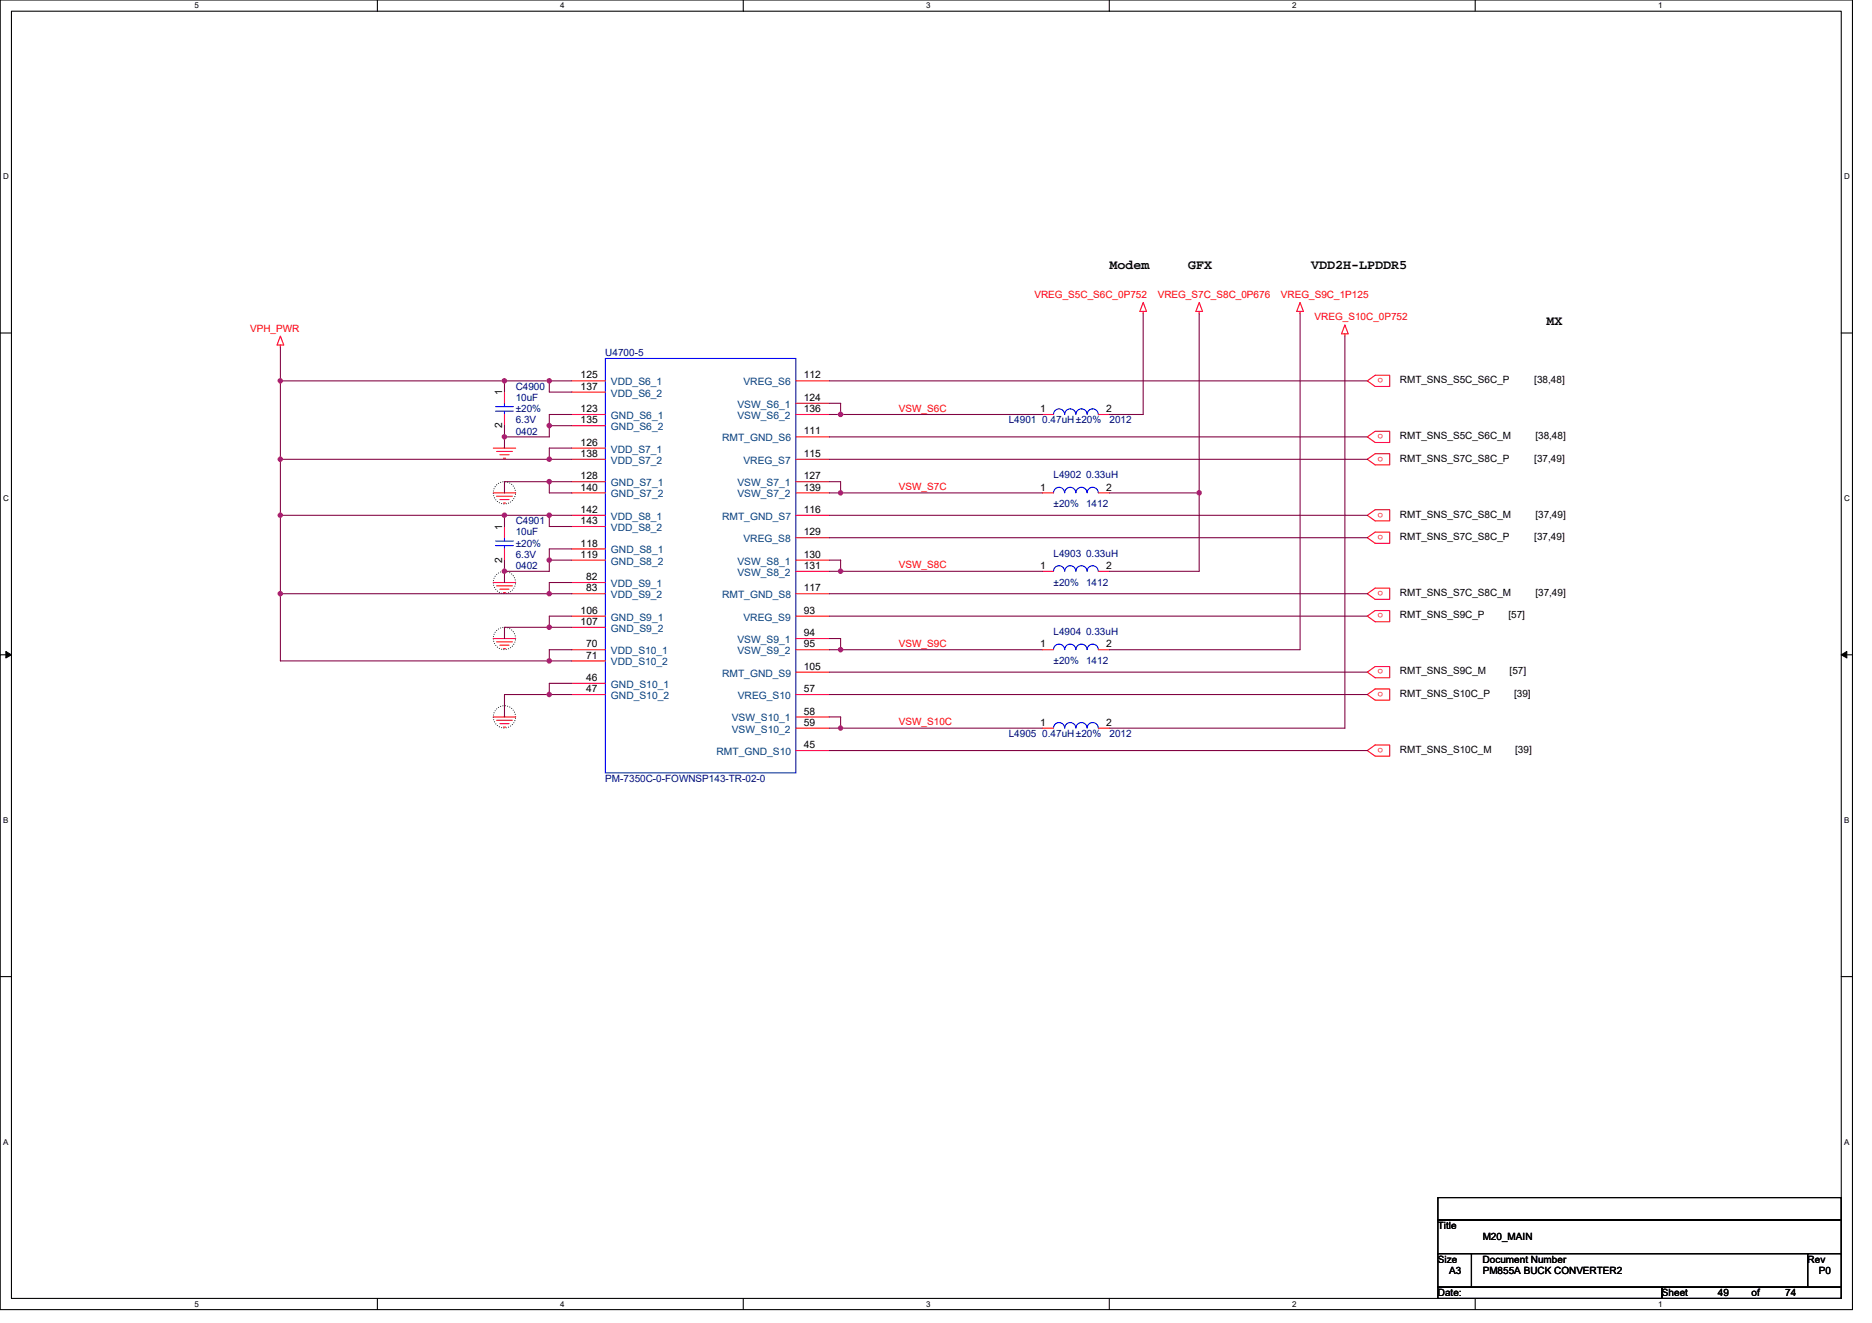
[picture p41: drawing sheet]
<svg xmlns="http://www.w3.org/2000/svg" width="297mm" height="210mm" viewBox="0 0 297 210" stroke-linecap="round" stroke-linejoin="round" font-family="sans-serif">
<defs><g id="words">
<g font-size="2.1">
<text x="176.1" y="42.7">Modem</text>
<text x="188.5" y="42.7">GFX</text>
<text x="208.1" y="42.7">VDD2H-LPDDR5</text>
<text x="245.4" y="51.6">MX</text>
</g>
<g font-size="1.6" fill="#f00">
<text x="164.1" y="47.3">VREG_S5C_S6C_0P752</text>
<text x="183.7" y="47.3">VREG_S7C_S8C_0P676</text>
<text x="203.3" y="47.3">VREG_S9C_1P125</text>
<text x="39.7" y="52.6">VPH_PWR</text>
<text x="208.6" y="50.8">VREG_S10C_0P752</text>
<text x="142.6" y="65.3">VSW_S6C</text>
<text x="219.5" y="60" transform="rotate(180 219.5 60)">o</text>
<text x="219.5" y="68.9" transform="rotate(180 219.5 68.9)">o</text>
<text x="142.6" y="77.8">VSW_S7C</text>
<text x="219.5" y="72.5" transform="rotate(180 219.5 72.5)">o</text>
<text x="219.5" y="81.4" transform="rotate(180 219.5 81.4)">o</text>
<text x="219.5" y="84.9" transform="rotate(180 219.5 84.9)">o</text>
<text x="142.6" y="90.2">VSW_S8C</text>
<text x="219.5" y="93.8" transform="rotate(180 219.5 93.8)">o</text>
<text x="219.5" y="97.4" transform="rotate(180 219.5 97.4)">o</text>
<text x="142.6" y="102.7">VSW_S9C</text>
<text x="219.5" y="106.3" transform="rotate(180 219.5 106.3)">o</text>
<text x="219.5" y="109.8" transform="rotate(180 219.5 109.8)">o</text>
<text x="142.6" y="115.1">VSW_S10C</text>
<text x="219.5" y="118.7" transform="rotate(180 219.5 118.7)">o</text>
</g>
<g font-size="1.6" fill="#000080">
<text x="96.1" y="56.5">U4700-5</text>
<text x="81.8" y="61.9">C4900</text>
<text x="81.8" y="63.6">10uF</text>
<text x="81.8" y="65.4">±20%</text>
<text x="81.8" y="69">0402</text>
<text x="81.8" y="67.2">6.3V</text>
<text x="160.1" y="67.2">L4901 0.47uH±20%</text>
<text x="176.1" y="67.2">2012</text>
<text x="167.2" y="75.9">L4902 0.33uH</text>
<text x="81.8" y="83.2">C4901</text>
<text x="167.2" y="80.5">±20%</text>
<text x="172.3" y="80.5">1412</text>
<text x="81.8" y="85">10uF</text>
<text x="81.8" y="88.5">6.3V</text>
<text x="81.8" y="86.8">±20%</text>
<text x="167.2" y="88.4">L4903 0.33uH</text>
<text x="81.8" y="90.3">0402</text>
<text x="167.2" y="93">±20%</text>
<text x="172.3" y="93">1412</text>
<text x="167.2" y="100.8">L4904 0.33uH</text>
<text x="167.2" y="105.4">±20%</text>
<text x="172.3" y="105.4">1412</text>
<text x="160.1" y="117">L4905 0.47uH±20%</text>
<text x="176.1" y="117">2012</text>
<text x="96.1" y="124.1">PM-7350C-0-FOWNSP143-TR-02-0</text>
</g>
<g font-size="1.6">
<text x="79.7" y="62.8" transform="rotate(-90 79.7 62.8)">1</text>
<text x="92.1" y="60.1">125</text>
<text x="92.1" y="61.8">137</text>
<text x="92.1" y="65.4">123</text>
<text x="127.5" y="60.1">112</text>
<text x="127.5" y="63.6">124</text>
<text x="127.5" y="65.4">136</text>
<text x="165" y="65.4">1</text>
<text x="175.5" y="65.4">2</text>
<text x="222.1" y="60.8">RMT_SNS_S5C_S6C_P</text>
<text x="243.5" y="60.8">[38,48]</text>
<text x="79.7" y="67.9" transform="rotate(-90 79.7 67.9)">2</text>
<text x="92.1" y="67.2">135</text>
<text x="92.1" y="70.7">126</text>
<text x="127.5" y="69">111</text>
<text x="222.1" y="69.7">RMT_SNS_S5C_S6C_M</text>
<text x="243.6" y="69.7">[38,48]</text>
<text x="92.1" y="72.5">138</text>
<text x="92.1" y="76.1">128</text>
<text x="92.1" y="77.9">140</text>
<text x="127.5" y="72.5">115</text>
<text x="127.5" y="76.1">127</text>
<text x="127.5" y="77.9">139</text>
<text x="165" y="77.9">1</text>
<text x="175.5" y="77.9">2</text>
<text x="222.1" y="73.3">RMT_SNS_S7C_S8C_P</text>
<text x="243.5" y="73.3">[37,49]</text>
<text x="92.1" y="81.4">142</text>
<text x="92.1" y="83.2">143</text>
<text x="127.5" y="81.4">116</text>
<text x="222.1" y="82.1">RMT_SNS_S7C_S8C_M</text>
<text x="243.6" y="82.1">[37,49]</text>
<text x="79.7" y="89.3" transform="rotate(-90 79.7 89.3)">2</text>
<text x="79.7" y="84.1" transform="rotate(-90 79.7 84.1)">1</text>
<text x="92.1" y="86.7">118</text>
<text x="92.1" y="88.5">119</text>
<text x="127.5" y="85">129</text>
<text x="127.5" y="88.5">130</text>
<text x="222.1" y="85.7">RMT_SNS_S7C_S8C_P</text>
<text x="243.5" y="85.7">[37,49]</text>
<text x="93" y="92.1">82</text>
<text x="93" y="93.9">83</text>
<text x="127.5" y="90.3">131</text>
<text x="127.5" y="93.9">117</text>
<text x="165" y="90.3">1</text>
<text x="175.5" y="90.3">2</text>
<text x="222.1" y="94.6">RMT_SNS_S7C_S8C_M</text>
<text x="243.6" y="94.6">[37,49]</text>
<text x="92.1" y="97.4">106</text>
<text x="92.1" y="99.2">107</text>
<text x="127.5" y="97.4">93</text>
<text x="127.5" y="101">94</text>
<text x="222.1" y="98.1">RMT_SNS_S9C_P</text>
<text x="239.3" y="98.1">[57]</text>
<text x="93" y="102.7">70</text>
<text x="93" y="104.5">71</text>
<text x="127.5" y="102.7">95</text>
<text x="127.5" y="106.3">105</text>
<text x="165" y="102.7">1</text>
<text x="175.5" y="102.7">2</text>
<text x="222.1" y="107">RMT_SNS_S9C_M</text>
<text x="239.5" y="107">[57]</text>
<text x="93" y="108.1">46</text>
<text x="93" y="109.9">47</text>
<text x="127.5" y="113.4">58</text>
<text x="127.5" y="109.9">57</text>
<text x="222.1" y="110.6">RMT_SNS_S10C_P</text>
<text x="240.2" y="110.6">[39]</text>
<text x="127.5" y="115.2">59</text>
<text x="127.5" y="118.7">45</text>
<text x="165" y="115.2">1</text>
<text x="175.5" y="115.2">2</text>
<text x="222.1" y="119.5">RMT_SNS_S10C_M</text>
<text x="240.4" y="119.5">[39]</text>
<text x="228.1" y="195.1">Title</text>
<text x="235.3" y="196.8">M20_MAIN</text>
<text x="228.1" y="200.4">Size</text>
<text x="229.9" y="202.2">A3</text>
<text x="235.3" y="200.4">Document Number</text>
<text x="235.3" y="202.2">PM855A BUCK CONVERTER2</text>
<text x="286.8" y="200.4">Rev</text>
<text x="288.6" y="202.2">P0</text>
<text x="228.1" y="205.7">Date:</text>
<text x="263.7" y="205.7">Sheet</text>
<text x="272.6" y="205.7">49</text>
<text x="277.9" y="205.7">of</text>
<text x="283.3" y="205.7">74</text>
</g>
<g font-size="1.6" fill="#004080">
<text x="96.9" y="61.2">VDD_S6_1</text>
<text x="96.9" y="62.9">VDD_S6_2</text>
<text x="117" y="64.7">VSW_S6_1</text>
<text x="118" y="61.2">VREG_S6</text>
<text x="96.9" y="66.5">GND_S6_1</text>
<text x="96.9" y="68.3">GND_S6_2</text>
<text x="96.9" y="71.8">VDD_S7_1</text>
<text x="114.6" y="70.1">RMT_GND_S6</text>
<text x="117" y="66.5">VSW_S6_2</text>
<text x="96.9" y="73.6">VDD_S7_2</text>
<text x="96.9" y="77.2">GND_S7_1</text>
<text x="117" y="77.2">VSW_S7_1</text>
<text x="118" y="73.6">VREG_S7</text>
<text x="96.9" y="79">GND_S7_2</text>
<text x="96.9" y="82.5">VDD_S8_1</text>
<text x="114.6" y="82.5">RMT_GND_S7</text>
<text x="117" y="79">VSW_S7_2</text>
<text x="96.9" y="84.3">VDD_S8_2</text>
<text x="96.9" y="87.8">GND_S8_1</text>
<text x="96.9" y="89.6">GND_S8_2</text>
<text x="117" y="89.6">VSW_S8_1</text>
<text x="118" y="86.1">VREG_S8</text>
<text x="96.9" y="93.2">VDD_S9_1</text>
<text x="96.9" y="95">VDD_S9_2</text>
<text x="114.6" y="95">RMT_GND_S8</text>
<text x="117" y="91.4">VSW_S8_2</text>
<text x="96.9" y="98.5">GND_S9_1</text>
<text x="96.9" y="100.3">GND_S9_2</text>
<text x="118" y="98.5">VREG_S9</text>
<text x="96.9" y="103.8">VDD_S10_1</text>
<text x="96.9" y="105.6">VDD_S10_2</text>
<text x="114.6" y="107.4">RMT_GND_S9</text>
<text x="117" y="102.1">VSW_S9_1</text>
<text x="117" y="103.8">VSW_S9_2</text>
<text x="96.9" y="109.2">GND_S10_1</text>
<text x="96.9" y="111">GND_S10_2</text>
<text x="117.1" y="111">VREG_S10</text>
<text x="113.7" y="119.8">RMT_GND_S10</text>
<text x="116.1" y="114.5">VSW_S10_1</text>
<text x="116.1" y="116.3">VSW_S10_2</text>
</g>
<g font-size="1.3">
<text x="30.8" y="1.3">5</text>
<text x="88.9" y="1.3">4</text>
<text x="147" y="1.3">3</text>
<text x="205" y="1.3">2</text>
<text x="263.1" y="1.3">1</text>
<text x=".5" y="28.4">D</text>
<text x="292.6" y="28.4">D</text>
<text x=".5" y="79.5">C</text>
<text x="292.6" y="79.5">C</text>
<text x=".5" y="130.6">B</text>
<text x="292.6" y="130.6">B</text>
<text x=".5" y="181.7">A</text>
<text x="292.6" y="181.7">A</text>
<text x="30.8" y="207.4">5</text>
<text x="88.9" y="207.4">4</text>
<text x="147" y="207.4">3</text>
<text x="205" y="207.4">2</text>
<text x="263.1" y="207.4">1</text>
</g>
</g></defs>
<path d="M0 0h293.9v207.9h-293.9zM1.8 1.8h290.4v204.3h-290.4z" fill="none" stroke="#000" stroke-width=".17"/>
<g fill="#fff">
<path d="M30.8 .2h.7v1.4h-.7z"/>
<path d="M30.8 206.3h.7v1.4h-.7z"/>
</g>
<path d="M59.9 0v1.8M59.9 206.1v1.8" fill="none" stroke="#000" stroke-width=".17"/>
<g fill="#fff">
<path d="M88.9 .2h.7v1.4h-.7z"/>
<path d="M88.9 206.3h.7v1.4h-.7z"/>
</g>
<path d="M117.9 0v1.8M117.9 206.1v1.8" fill="none" stroke="#000" stroke-width=".17"/>
<g fill="#fff">
<path d="M147 .2h.7v1.4h-.7z"/>
<path d="M147 206.3h.7v1.4h-.7z"/>
</g>
<path d="M176 0v1.8M176 206.1v1.8" fill="none" stroke="#000" stroke-width=".17"/>
<g fill="#fff">
<path d="M205 .2h.7v1.4h-.7z"/>
<path d="M205 206.3h.7v1.4h-.7z"/>
</g>
<path d="M234.1 0v1.8M234.1 206.1v1.8" fill="none" stroke="#000" stroke-width=".17"/>
<g fill="#fff">
<path d="M263.1 .2h.7v1.4h-.7z"/>
<path d="M263.1 206.3h.7v1.4h-.7z"/>
<path d="M.5 27.3h.9v1.4h-.9z"/>
<path d="M292.6 27.3h.9v1.4h-.9z"/>
<path d="M.5 78.4h.9v1.4h-.9z"/>
<path d="M292.6 78.4h.9v1.4h-.9z"/>
</g>
<path d="M0 52.9h1.8M292.2 52.9h1.7" fill="none" stroke="#000" stroke-width=".17"/>
<g fill="#fff">
<path d="M.5 129.5h.8v1.4h-.8z"/>
<path d="M292.6 129.5h.9v1.4h-.9z"/>
</g>
<path d="M0 103.9h1.8M292.2 103.9h1.7" fill="none" stroke="#000" stroke-width=".17"/>
<path d="M.9 103.4l.9 .5-.9 .5zM292.2 103.9l.8-.5v1z" fill="#000" stroke="#000" stroke-width=".16"/>
<g fill="#fff">
<path d="M.5 180.5h.8v1.4h-.8z"/>
<path d="M292.6 180.5h.9v1.4h-.9z"/>
</g>
<path d="M0 155h1.8M292.2 155h1.7M228.2 190.1h64v3.5h-64zM228.2 193.6h64v5.4h-64zM228.2 199h5.3v5.3h-5.3zM233.5 199h53.3v5.3h-53.3zM286.8 199h5.4v5.3h-5.4zM228.2 204.3h35.5v1.8h-35.5zM263.7 204.3h28.5v1.8h-28.5z" fill="none" stroke="#000" stroke-width=".17"/>
<g fill="none" stroke="#008000" stroke-width=".17" stroke-dasharray="0 .3">
<circle cx="80" cy="78.2" r="1.77"/>
<circle cx="80" cy="92.4" r="1.77"/>
<circle cx="80" cy="101.3" r="1.77"/>
<circle cx="80" cy="113.8" r="1.77"/>
</g>
<g fill="none" stroke="#f00" stroke-width=".17">
<path d="M44.5 53.3l.5 1.5h-1zM44.5 54.8v.3M181.4 48l.5 1.4h-1zM181.4 49.4v.4M190.3 48l.5 1.4h-1zM190.3 49.4v.4M206.3 48l.5 1.4h-1zM206.3 49.4v.4M213.4 51.6l.5 1.4h-1zM213.4 53v.3M78.3 71.1h3.5M78.3 78.2h3.5"/>
<path d="M78.8 71.6h2.5M78.8 78.8h2.5M79.3 72.2h1.5M79.3 79.3h1.5M79.9 72.7h.3M79.9 79.8h.3M80 62.2v1.8M80 65.8v1.8M90.7 60.5h5.4M90.7 62.2h5.4M90.7 65.8h5.4M90.7 67.6h5.4"/>
<path d="M90.7 71.1h5.4M90.7 72.9h5.4M90.7 76.5h5.4M90.7 78.2h5.4M126.3 60.5h5.3M126.3 64h5.3M126.3 65.8h5.3M126.3 69.3h5.3M126.3 72.9h5.3M126.3 76.5h5.3M126.3 78.2h5.3M165.4 65.8h1.8"/>
<path d="M165.4 78.2h1.8M174.3 65.8h1.8M174.3 78.2h1.8M217 60.5l1.2-.9h2.3v1.7h-2.3zM217 69.3l1.2-.8h2.3v1.7h-2.3zM217 72.9l1.2-.9h2.3v1.8h-2.3zM78.3 92.5h3.5M78.8 93h2.5M79.3 93.5h1.5M79.9 94.1h.3M80 83.6v1.7M80 87.1v1.8"/>
<path d="M90.7 81.8h5.4M90.7 83.6h5.4M90.7 87.1h5.4M90.7 88.9h5.4M90.7 92.5h5.4M90.7 94.2h5.4M90.7 97.8h5.4M90.7 99.6h5.4M126.3 81.8h5.3M126.3 85.3h5.3M126.3 88.9h5.3M126.3 90.7h5.3"/>
<path d="M126.3 94.2h5.3M126.3 97.8h5.3M165.4 90.7h1.8M174.3 90.7h1.8M217 85.3l1.2-.8h2.3v1.7h-2.3zM217 97.8l1.2-.9h2.3v1.8h-2.3zM217 81.8l1.2-.9h2.3v1.8h-2.3zM217 94.2l1.2-.9h2.3v1.8h-2.3zM78.3 101.3h3.5M78.3 113.8h3.5M78.8 101.9h2.5M78.8 114.3h2.5"/>
<path d="M79.3 102.4h1.5M79.3 114.9h1.5M79.9 103h.3M79.9 115.4h.3M90.7 103.1h5.4M90.7 104.9h5.4M90.7 108.5h5.4M90.7 110.2h5.4M126.3 101.3h5.3M126.3 103.1h5.3M126.3 106.7h5.3M126.3 110.2h5.3"/>
<path d="M126.3 113.8h5.3M126.3 115.6h5.3M126.3 119.1h5.3M165.4 103.1h1.8M165.4 115.6h1.8M174.3 103.1h1.8M174.3 115.6h1.8M217 110.2l1.2-.9h2.3v1.8h-2.3zM217 119.1l1.2-.9h2.3v1.8h-2.3zM217 106.7l1.2-.9h2.3v1.8h-2.3z"/>
</g>
<g fill="none" stroke="#00f" stroke-width=".17">
<path d="M96.1 56.9h30.2v65.8h-30.2zM78.6 64.5h2.9M78.6 65.3h2.9M80 64v.5M80 65.3v.5M168.9 65.8a.88 .88 0 0 0-.9-.9 .88 .88 0 0 0-.8 .9M168.9 78.2a.88 .88 0 0 0-.9-.9 .88 .88 0 0 0-.8 .9M170.7 65.8a.88 .88 0 0 0-.9-.9 .88 .88 0 0 0-.9 .9M170.7 78.2a.88 .88 0 0 0-.9-.9 .88 .88 0 0 0-.9 .9M172.5 65.8a.88 .88 0 0 0-.9-.9 .88 .88 0 0 0-.9 .9M172.5 78.2a.88 .88 0 0 0-.9-.9 .88 .88 0 0 0-.9 .9M174.3 65.8a.88 .88 0 0 0-.9-.9 .88 .88 0 0 0-.9 .9"/>
<path d="M174.3 78.2a.88 .88 0 0 0-.9-.9 .88 .88 0 0 0-.9 .9M78.6 85.9h2.9M78.6 86.6h2.9M80 85.3v.6M80 86.6v.5M167.2 90.7a.88 .88 0 0 1 .8-.9 .88 .88 0 0 1 .9 .9M168.9 90.7a.88 .88 0 0 1 .9-.9 .88 .88 0 0 1 .9 .9M170.7 90.7a.88 .88 0 0 1 .9-.9 .88 .88 0 0 1 .9 .9M172.5 90.7a.88 .88 0 0 1 .9-.9 .88 .88 0 0 1 .9 .9M167.2 103.1a.88 .88 0 0 1 .8-.9 .88 .88 0 0 1 .9 .9M167.2 115.5a.88 .88 0 0 1 .8-.8 .88 .88 0 0 1 .9 .8M168.9 103.1a.88 .88 0 0 1 .9-.9 .88 .88 0 0 1 .9 .9"/>
<path d="M168.9 115.5a.88 .88 0 0 1 .9-.8 .88 .88 0 0 1 .9 .8M170.7 103.1a.88 .88 0 0 1 .9-.9 .88 .88 0 0 1 .9 .9M170.7 115.5a.88 .88 0 0 1 .9-.8 .88 .88 0 0 1 .9 .8M172.5 103.1a.88 .88 0 0 1 .9-.9 .88 .88 0 0 1 .9 .9M172.5 115.5a.88 .88 0 0 1 .9-.8 .88 .88 0 0 1 .9 .8"/>
</g>
<g fill="none" stroke="#800040" stroke-width=".17">
<path d="M44.5 55.1v5.4M181.4 49.8v16h-5.3M190.3 49.8v40.9h-14.2M206.3 49.8v53.3h-30.2M213.4 53.3v62.3h-37.3M44.5 72.9h42.7M44.5 60.5h35.5M44.5 60.5v12.4M44.5 72.9v8.9M80 69.3v1.8M80 60.5v1.7M80 67.6v1.7"/>
<path d="M80 60.5h7.2M87.2 76.5h-7.2v1.7M87.2 60.5v1.7h3.5M87.2 67.6v1.7h-7.2M87.2 76.5v1.7h3.5M87.2 60.5h3.5M87.2 67.6h3.5M87.2 72.9h3.5M87.2 76.5h3.5M90.7 71.1h-3.5v1.8M90.7 65.8h-3.5v1.8M131.6 72.9h85.4"/>
<path d="M131.6 69.3h85.4M131.6 64h1.8v1.8M131.6 65.8h1.8M131.6 76.5h1.8v1.7M131.6 78.2h1.8M131.6 60.5h85.4M133.4 65.8h32M133.4 78.2h32M176.1 78.2h14.2M44.5 81.8h35.5M44.5 81.8v12.4M44.5 94.2h42.7"/>
<path d="M44.5 94.2v10.7h42.7M80 90.7v1.8M80 81.8v1.8M80 88.9v1.8M80 81.8h7.2M87.2 81.8v1.8h3.5M87.2 88.9v1.8h-7.2M87.2 99.6h-7.2v1.7M87.2 88.9h3.5M87.2 81.8h3.5M87.2 94.2h3.5M87.2 99.6h3.5"/>
<path d="M90.7 87.1h-3.5v1.8M90.7 92.5h-3.5v1.7M90.7 97.8h-3.5v1.8M131.6 88.9h1.8v1.8M131.6 90.7h1.8M131.6 81.8h85.4M131.6 85.3h85.4M131.6 94.2h85.4M131.6 97.8h85.4M133.4 90.7h32M87.2 110.2h-7.2v3.6M87.2 104.9h3.5"/>
<path d="M87.2 110.2h3.5M90.7 103.1h-3.5v1.8M90.7 108.5h-3.5v1.7M131.6 106.7h85.4M131.6 101.3h1.8v1.8M131.6 103.1h1.8M131.6 113.8h1.8v1.8M131.6 115.6h1.8M131.6 110.2h85.4M131.6 119.1h85.4M133.4 103.1h32M133.4 115.6h32"/>
</g>
<g fill="#f0f" stroke="#f0f" stroke-width=".17">
<circle cx="80" cy="60.4" r=".35"/>
<circle cx="44.5" cy="60.4" r=".35"/>
<circle cx="87.1" cy="60.4" r=".35"/>
<circle cx="87.1" cy="67.6" r=".35"/>
<circle cx="133.4" cy="65.8" r=".35"/>
<circle cx="80" cy="69.3" r=".35"/>
<circle cx="87.1" cy="72.9" r=".35"/>
<circle cx="44.5" cy="72.9" r=".35"/>
<circle cx="133.4" cy="78.2" r=".35"/>
<circle cx="87.1" cy="76.4" r=".35"/>
<circle cx="80" cy="81.8" r=".35"/>
<circle cx="44.5" cy="81.8" r=".35"/>
<circle cx="87.1" cy="88.9" r=".35"/>
<circle cx="133.4" cy="90.7" r=".35"/>
<circle cx="87.1" cy="94.2" r=".35"/>
<circle cx="44.5" cy="94.2" r=".35"/>
<circle cx="87.1" cy="99.6" r=".35"/>
<circle cx="133.4" cy="103.1" r=".35"/>
<circle cx="87.1" cy="104.9" r=".35"/>
<circle cx="87.1" cy="110.2" r=".35"/>
<circle cx="133.4" cy="115.6" r=".35"/>
<circle cx="87.1" cy="81.8" r=".35"/>
<circle cx="80" cy="90.7" r=".35"/>
<circle cx="190.3" cy="78.2" r=".35"/>
</g>
<use href="#words"/>
</svg>
